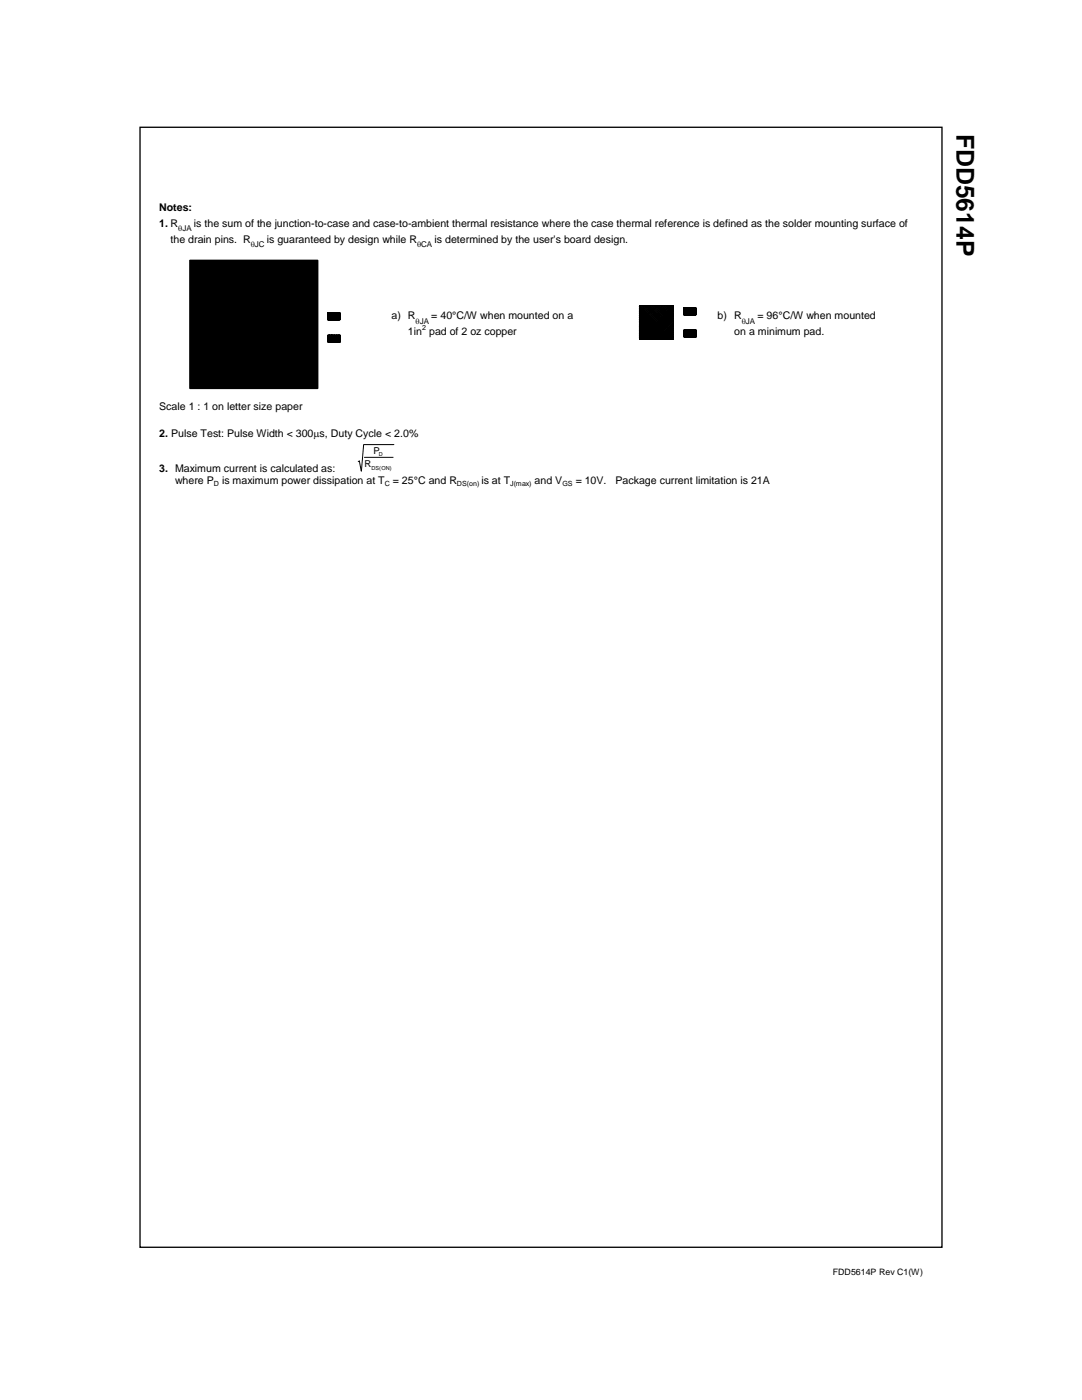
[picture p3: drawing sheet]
<svg xmlns="http://www.w3.org/2000/svg" width="216mm" height="279mm" viewBox="0 0 216 279" stroke-linecap="round" stroke-linejoin="round" font-family="sans-serif">
<defs><g id="words">
<text font-size="4.9" x="190.9" y="26.7" transform="rotate(90 190.9 26.7)">FDD5614P</text>
<g font-size="2.1">
<text x="31.7" y="42.1">Notes:</text>
<text x="31.7" y="45.3">1. R</text>
<text x="38.7" y="45.3">is the sum of the junction-to-case and case-to-ambient thermal resistance where the case thermal reference is defined as the solder mounting surface of</text>
<text x="34" y="48.5">the drain pins. R</text>
<text x="53.3" y="48.5">is guaranteed by design while R</text>
<text x="86.7" y="48.5">is determined by the user's board design.</text>
<text x="78.1" y="63.7">a) R</text>
<text x="86.1" y="63.7">= 40°C/W when mounted on a</text>
<text x="143.2" y="63.7">b) R</text>
<text x="151.2" y="63.7">= 96°C/W when mounted</text>
<text x="81.4" y="66.9">1in pad of 2 oz copper</text>
<text x="146.5" y="66.9">on a minimum pad.</text>
<text x="31.7" y="81.7">Scale 1 : 1 on letter size paper</text>
<text x="31.7" y="87.1">2. Pulse Test: Pulse Width &lt; 300µs, Duty Cycle &lt; 2.0%</text>
<text x="31.8" y="94.2">3. Maximum current is calculated as:</text>
<text x="34.9" y="96.6">where P</text>
<text x="44.3" y="96.6">is maximum power dissipation at T</text>
<text x="78.4" y="96.6">= 25°C and R</text>
<text x="96.1" y="96.6">is at T</text>
<text x="106.7" y="96.6">and V</text>
<text x="114.9" y="96.6">= 10V.</text>
<text x="122.8" y="96.6">Package current limitation is 21A</text>
</g>
<g font-size="1.9">
<text x="72.7" y="93.2">R</text>
<text x="74.5" y="90.6">P</text>
</g>
<text font-size="1.8" x="166.2" y="254.4">FDD5614P Rev C1(W)</text>
<g font-size="1.6">
<text x="35.6" y="46.1">θJA</text>
<text x="50.1" y="49.4">θJC</text>
<text x="83.2" y="49.4">θCA</text>
<text x="82.9" y="64.6">θJA</text>
<text x="148" y="64.6">θJA</text>
</g>
<g font-size="1.4">
<text x="84.2" y="65.8">2</text>
<text x="42.7" y="96.9">D</text>
<text x="76.8" y="96.9">C</text>
<text x="91.2" y="96.9">DS(on)</text>
<text x="101.8" y="96.9">J(max)</text>
<text x="112.2" y="96.9">GS</text>
</g>
<g font-size="1.1">
<text x="74.1" y="93.7">DS(ON)</text>
<text x="75.6" y="91">D</text>
</g>
</g></defs>
<path d="M27.9 25.4h160.1v223.5h-160.1z" fill="none" stroke="#010101" stroke-width=".26"/>
<path d="M37.9 52h25.5v25.5h-25.5z" fill="#000"/>
<path d="M37.9 52h25.5v25.5h-25.5z" fill="none" stroke="#000" stroke-width=".33"/>
<g fill="none" stroke="#000" stroke-width=".2">
<path d="M65.4 62.4h2.5v1.5h-2.5v-1.5l1.4 1.5h-.1l1.2-1.1-.4-.4-1.4 1.5h.1l-.8-.8 .6-.7 1.4 1.5 .5-.5-1-1-1.5 1.5v-.2l1.3-1.3 1.2 1.2-.3 .3h.1l-1.4-1.5-.9 .8 .5 .7 1.4-1.5 .6 .5-.9 1h.1l-1.5-1.5-.2 .2 1.3 1.3h-.2l1.4-1.4-.1-.1-1.5 1.5h.1l-1-1 .4-.5 1.5 1.5h-.1l.7-.7-.8-.8-1.5 1.5h.1l-.3-.4 1-1.1 1.5 1.4M65.4 67.6l.8-.7 1.3 1.4 .4-.3M67.9 66.9v1.4h-2.5v-1.4h2.5l-1.4 1.4-1.1-1.1v.2l.5-.5 1.5 1.4 .5-.5-1.1-.9-1.4 1.4v-.1l.2 .1 1.4-1.4 .9 .8v-.1l-.8 .7-1.4-1.4-.3 .2 1.3 1.2 1.2-1.2v.1l-.4-.3-1.5 1.4-.6-.6v.1l1-.9 1.4 1.4 .1-.1-1.3-1.3-1.2 1.1v-.1l.4 .4 1.4-1.4 .7 .5-1 .9-1.5-1.3M67.9 67.1l-.3-.2-1.3 1.4-.9-.8M127.6 61.1l.1-.1 6.6 6.6v.1l-6.7-6.7v.3l6.4 6.4h-.2l-6.2-6.2v.2l6 6h-.3l-5.7-5.7v.1l5.6 5.6h-.3l-5.3-5.3v.2l5.2 5.1h-.3l-4.9-4.9v.2l4.8 4.7h-.3l-4.5-4.5v.3l4.3 4.2h-.2l-4.1-4v.2l3.9 3.8h-.2l-3.7-3.6v.2l3.4 3.4M127.6 62.4l1.4-1.4 5.3 5.3-1.4 1.4h-.2l1.6-1.7v-.2l-1.8 1.9h-.2l2-2.1v-.2l-2.2 2.3h-.3l2.5-2.5v-.3l-2.7 2.8h-.2l2.9-3v-.2l-3.1 3.2h-.3l3.4-3.4-3.3-3.3-3.4 3.4M127.6 61h6.7v6.7h-6.7zM127.6 61.4l.3-.4 6.4 6.4M127.6 61.6l.5-.6 6.2 6.2M127.6 61.8l.8-.8 5.9 6M127.6 62l1-1 5.7 5.7M127.6 62.2l1.2-1.2 5.5 5.5"/>
<path d="M127.6 62.7l1.6-1.7 5.1 5.1M127.6 62.9l1.8-1.9 4.9 4.9M127.6 63.1l2.1-2.1 4.6 4.6M127.6 63.3l2.3-2.3 4.4 4.4M127.6 63.5l2.5-2.5 4.2 4.2M127.6 63.7l2.7-2.7 4 4M127.6 63.9l2.9-2.9 3.8 3.8M127.6 64.2l3.2-3.2 3.5 3.6M134.2 61h.1l-6.7 6.7h.2l-.2-.4 .4 .4h-.1l6.4-6.4v.2l-6.2 6.2h.1l-.6-.6v-.2l.8 .8 5.9-6v.3l-5.8 5.7h.2l-1.1-1v-.2l1.2 1.2 5.5-5.6v.3l-5.3 5.3h.1l-1.5-1.4v-.3l1.7 1.7 5-5.1v.2l-4.9 4.9h.1l-1.9-1.9v-.2l2.1 2.1h-.1l4.7-4.7v.2l-4.4 4.5-2.3-2.3v-.2l2.5 2.5 4.2-4.2v.2l-3.9 4-2.8-2.8v-.2l3 3 3.7-3.8v.2l-3.5 3.6-3.2-3.2M134.2 61l.1 .1M134.2 61l-6.6 6.6M134.3 66.5l-1.2 1.2h.2l1-1v.2l-.8 .8h.3l.5-.6v.2l-.3 .4 .3-.1"/>
<path d="M134.3 64.2l-3.1-3.2-3.6 3.6M134.3 63.9l-2.9-2.9-3.8 3.8M134.3 63.7l-2.6-2.7-4.1 4M134.3 63.5l-2.4-2.5-4.3 4.2M134.3 63.2l-2.2-2.2-4.5 4.4M134.3 63.1l-2-2.1-4.7 4.6M134.3 62.8l-1.8-1.8-4.9 4.9M134.3 62.6l-1.5-1.6-5.2 5.1M134.3 62.4l-1.4-1.4-5.3 5.3M134.3 62.2l-1.2-1.2-5.5 5.5M134.3 62l-1-1-5.7 5.7M134.3 61.7l-.7-.7-6 6"/>
<path d="M134.3 61.6l-.5-.6-6.2 6.2M134.3 61.3l-.3-.3-6.4 6.4M136.5 61.4h2.4v1.5h-2.4v-1.5l1.4 1.5h-.1l1.1-1.1-.3-.4-1.5 1.5h.1l-.7-.8 .5-.7 1.4 1.5 .5-.5-1-1-1.4 1.5 1.2-1.5 1.2 1.3-.3 .2h.2l-1.5-1.5-.8 .9 .4 .6 1.4-1.5 .6 .6-.9 .9h.1l-1.5-1.5-.1 .3 1.2 1.2h-.1l1.3-1.4-.1-.1-1.5 1.5h.1l-.9-1 .3-.5 1.5 1.5h-.1l.7-.7-.8-.8-1.4 1.5h.1l-.3-.4 1-1.1 1.4 1.4M136.5 66.5l.7-.7 1.4 1.5 .3-.3M138.9 65.8v1.5h-2.4v-1.5h2.4l-1.4 1.5-1-1.1v.2l.4-.6 1.5 1.5 .5-.5-1.1-1-1.3 1.4v-.1l.2 .2 1.4-1.5 .8 .9v-.2l-.7 .8-1.4-1.5-.3 .2 1.2 1.3 1.2-1.2v.1l-.4-.4-1.4 1.5-.6-.6v.1l.9-1 1.5 1.5v-.2l-1.3-1.3-1.1 1.2v-.1l.3 .4 1.4-1.5 .7 .6-1 .9-1.4-1.4M138.9 66l-.2-.2-1.4 1.5-.8-.9M71.7 92l-.2 .1M71.7 92l.4 2M72.7 91.3h5.7M78.6 88.7h-6l-.5 5.3"/>
</g>
<use href="#words"/>
</svg>
